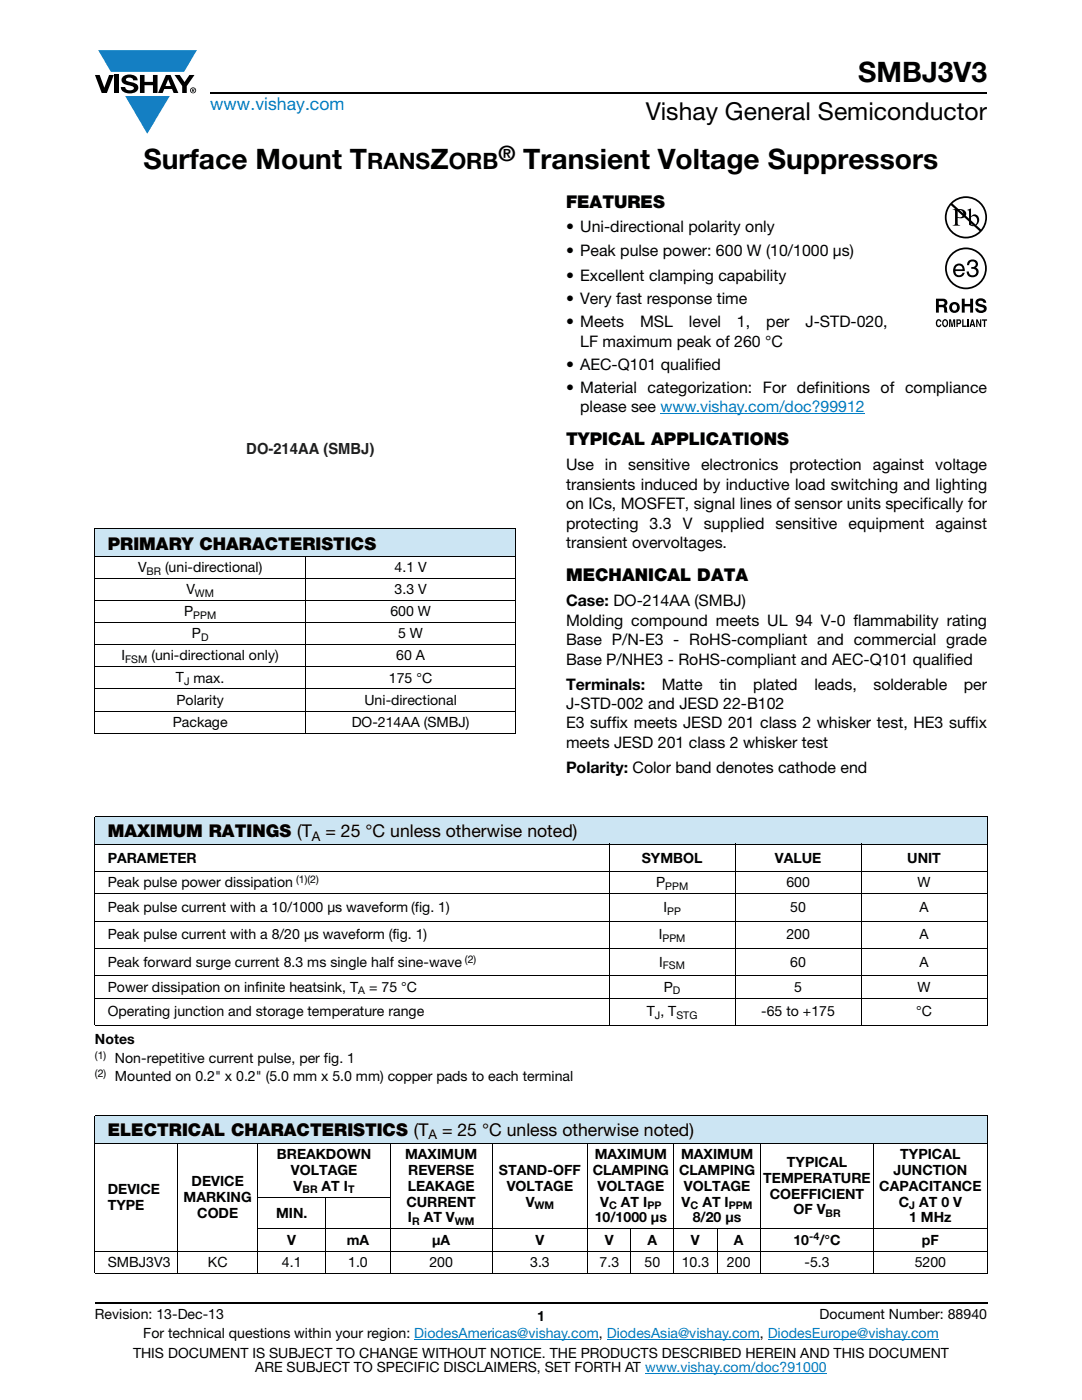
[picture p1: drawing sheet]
<svg xmlns="http://www.w3.org/2000/svg" width="216mm" height="279mm" viewBox="0 0 216 279" stroke-linecap="round" stroke-linejoin="round" font-family="sans-serif">
<defs><g id="words">
<g font-size="5.6">
<text x="171.2" y="16.4">SMBJ3V3</text>
<text x="28.6" y="33.8">Surface Mount T</text>
<text x="85.9" y="33.8">Z</text>
<text x="104.4" y="33.8">Transient Voltage Suppressors</text>
</g>
<text font-size="4.9" x="128.8" y="24">Vishay General Semiconductor</text>
<g font-size="4.5">
<text x="73.2" y="33.8">RANS</text>
<text x="89.5" y="33.8">ORB</text>
</g>
<text font-size="4.2" x="99.5" y="32.1">®</text>
<text font-size="3.5" fill="#007ec4" x="42" y="21.9">www.vishay.com</text>
<g font-size="3.5">
<text x="112.9" y="41.5">FEATURES</text>
<text x="112.9" y="88.8">TYPICAL APPLICATIONS</text>
<text x="21.5" y="109.7">PRIMARY CHARACTERISTICS</text>
<text x="112.9" y="116">MECHANICAL DATA</text>
<text x="21.5" y="167.1">MAXIMUM RATINGS (T</text>
<text x="64.9" y="167.1">= 25 °C unless otherwise noted)</text>
<text x="21.5" y="226.8">ELECTRICAL CHARACTERISTICS (T</text>
<text x="88.2" y="226.8">= 25 °C unless otherwise noted)</text>
</g>
<g font-size="3.2">
<text x="112.9" y="46.2">• Uni-directional polarity only</text>
<text x="112.9" y="51.2">• Peak pulse power: 600 W (10/1000 μs)</text>
<text x="112.9" y="56.1">• Excellent clamping capability</text>
<text x="112.9" y="60.7">• Very fast response time</text>
<text x="112.9" y="65.3">• Meets</text>
<text x="127.7" y="65.3">MSL</text>
<text x="137.5" y="65.3">level</text>
<text x="147.1" y="65.3">1,</text>
<text x="152.9" y="65.3">per</text>
<text x="160.7" y="65.3">J-STD-020,</text>
<text x="115.8" y="69.2">LF maximum peak of 260 °C</text>
<text x="112.9" y="73.7">• AEC-Q101 qualified</text>
<text x="112.9" y="78.3">• Material categorization: For definitions of compliance</text>
<text x="115.8" y="82.2">please see www.vishay.com/doc?99912</text>
<text x="112.9" y="93.9">Use in sensitive electronics protection against voltage</text>
<text x="112.9" y="97.7">transients induced by inductive load switching and lighting</text>
<text x="112.9" y="101.6">on ICs, MOSFET, signal lines of sensor units specifically for</text>
<text x="112.9" y="105.5">protecting 3.3</text>
<text x="136.3" y="105.5">V supplied sensitive</text>
<text x="169.3" y="105.5">equipment</text>
<text x="186.7" y="105.5">against</text>
<text x="112.9" y="109.4">transient overvoltages.</text>
<text x="112.9" y="124.9">Molding compound meets UL 94 V-0 flammability rating</text>
<text x="112.9" y="121">Case: DO-214AA (SMBJ)</text>
<text x="112.9" y="128.8">Base P/N-E3 - RoHS-compliant and commercial grade</text>
<text x="112.9" y="132.7">Base P/NHE3 - RoHS-compliant and AEC-Q101 qualified</text>
<text x="112.9" y="137.6">Terminals:</text>
<text x="132" y="137.6">Matte</text>
<text x="143.5" y="137.6">tin</text>
<text x="150.3" y="137.6">plated</text>
<text x="162.5" y="137.6">leads,</text>
<text x="174.3" y="137.6">solderable</text>
<text x="192.3" y="137.6">per</text>
<text x="112.9" y="141.5">J-STD-002 and JESD 22-B102</text>
<text x="112.9" y="145.4">E3 suffix meets JESD 201 class 2 whisker test, HE3 suffix</text>
<text x="112.9" y="149.2">meets JESD 201 class 2 whisker test</text>
<text x="112.9" y="154.2">Polarity: Color band denotes cathode end</text>
</g>
<text font-size="3.1" fill="#201d1e" x="49.2" y="90.5">DO-214AA (SMBJ)</text>
<g font-size="2.8">
<text x="27.5" y="114.2">V</text>
<text x="32.9" y="114.2">(uni-directional)</text>
<text x="37.2" y="118.6">V</text>
<text x="78.7" y="114.2">4.1 V</text>
<text x="78.7" y="118.6">3.3 V</text>
<text x="36.7" y="123">P</text>
<text x="77.9" y="123">600 W</text>
<text x="24.3" y="131.8">I</text>
<text x="30.2" y="131.8">(uni-directional only)</text>
<text x="38.3" y="127.4">P</text>
<text x="79.1" y="131.8">60 A</text>
<text x="79.5" y="127.4">5 W</text>
<text x="35.1" y="136.2">T max.</text>
<text x="77.6" y="136.2">175 °C</text>
<text x="35.2" y="140.6">Polarity</text>
<text x="72.7" y="140.6">Uni-directional</text>
<text x="34.5" y="145">Package</text>
<text x="70.2" y="145">DO-214AA (SMBJ)</text>
<text x="21.5" y="172.1">PARAMETER</text>
<text x="128.1" y="172.1">SYMBOL</text>
<text x="154.6" y="172.1">VALUE</text>
<text x="181" y="172.1">UNIT</text>
<text x="21.5" y="177.1">Peak pulse power dissipation</text>
<text x="130.9" y="177.1">P</text>
<text x="156.9" y="177.1">600</text>
<text x="183.1" y="177.1">W</text>
<text x="21.5" y="182">Peak pulse current with a 10/1000 μs waveform (fig. 1)</text>
<text x="132.4" y="182">I</text>
<text x="157.7" y="182">50</text>
<text x="183.5" y="182">A</text>
<text x="21.5" y="187.5">Peak pulse current with a 8/20 μs waveform (fig. 1)</text>
<text x="131.5" y="187.5">I</text>
<text x="156.9" y="187.5">200</text>
<text x="183.5" y="187.5">A</text>
<text x="21.5" y="197.9">Power dissipation on infinite heatsink, T</text>
<text x="21.5" y="193">Peak forward surge current 8.3 ms single half sine-wave</text>
<text x="73.7" y="197.9">= 75 °C</text>
<text x="131.5" y="193">I</text>
<text x="132.5" y="197.9">P</text>
<text x="157.7" y="193">60</text>
<text x="158.5" y="197.9">5</text>
<text x="183.1" y="197.9">W</text>
<text x="183.5" y="193">A</text>
<text x="21.5" y="202.8">Operating junction and storage temperature range</text>
<text x="129.1" y="202.8">T , T</text>
<text x="151.9" y="202.8">-65 to +175</text>
<text x="182.8" y="202.8">°C</text>
<text x="18.9" y="208.3">Notes</text>
<text x="22.9" y="212.2">Non-repetitive current pulse, per fig. 1</text>
<text x="22.9" y="215.7">Mounted on 0.2&quot; x 0.2&quot; (5.0 mm x 5.0 mm) copper pads to each terminal</text>
<text x="55.2" y="231.3">BREAKDOWN</text>
<text x="80.8" y="231.3">MAXIMUM</text>
<text x="118.7" y="231.3">MAXIMUM</text>
<text x="135.9" y="231.3">MAXIMUM</text>
<text x="157" y="232.9">TYPICAL</text>
<text x="179.6" y="231.3">TYPICAL</text>
<text x="21.5" y="238.2">DEVICE</text>
<text x="36.6" y="239.8">MARKING</text>
<text x="38.2" y="236.6">DEVICE</text>
<text x="58" y="234.4">VOLTAGE</text>
<text x="58.6" y="237.6">V</text>
<text x="64.2" y="237.6">AT I</text>
<text x="81.4" y="237.6">LEAKAGE</text>
<text x="81.5" y="234.4">REVERSE</text>
<text x="99.6" y="234.4">STAND-OFF</text>
<text x="101.1" y="237.6">VOLTAGE</text>
<text x="118.3" y="234.4">CLAMPING</text>
<text x="119.3" y="237.6">VOLTAGE</text>
<text x="135.5" y="234.4">CLAMPING</text>
<text x="136.4" y="237.6">VOLTAGE</text>
<text x="152.3" y="236">TEMPERATURE</text>
<text x="153.6" y="239.2">COEFFICIENT</text>
<text x="175.5" y="237.6">CAPACITANCE</text>
<text x="178.3" y="234.4">JUNCTION</text>
<text x="21.5" y="241.4">TYPE</text>
<text x="39.3" y="243">CODE</text>
<text x="55.1" y="243">MIN.</text>
<text x="81.1" y="240.8">CURRENT</text>
<text x="81.4" y="244">I</text>
<text x="84.5" y="244">AT V</text>
<text x="104.9" y="240.8">V</text>
<text x="118.7" y="244">10/1000 μs</text>
<text x="119.8" y="240.8">V</text>
<text x="123.9" y="240.8">AT I</text>
<text x="136" y="240.8">V</text>
<text x="138.2" y="244">8/20 μs</text>
<text x="140.1" y="240.8">AT I</text>
<text x="158.3" y="242.4">OF V</text>
<text x="179.3" y="240.8">C AT 0 V</text>
<text x="181.4" y="244">1 MHz</text>
<text x="57.3" y="248.4">V</text>
<text x="69.2" y="248.4">mA</text>
<text x="86.2" y="248.4">μA</text>
<text x="106.9" y="248.4">V</text>
<text x="120.7" y="248.4">V</text>
<text x="129.2" y="248.4">A</text>
<text x="137.9" y="248.4">V</text>
<text x="146.4" y="248.4">A</text>
<text x="158.3" y="248.4">10</text>
<text x="163.5" y="248.4">/°C</text>
<text x="184" y="248.4">pF</text>
<text x="21.5" y="252.8">SMBJ3V3</text>
<text x="41.5" y="252.8">KC</text>
<text x="56.3" y="252.8">4.1</text>
<text x="69.5" y="252.8">1.0</text>
<text x="85.7" y="252.8">200</text>
<text x="105.8" y="252.8">3.3</text>
<text x="119.6" y="252.8">7.3</text>
<text x="128.6" y="252.8">50</text>
<text x="136" y="252.8">10.3</text>
<text x="145" y="252.8">200</text>
<text x="160.5" y="252.8">-5.3</text>
<text x="182.5" y="252.8">5200</text>
<text x="18.9" y="263.3">Revision: 13-Dec-13</text>
<text x="107.2" y="263.6">1</text>
<text x="163.6" y="263.3">Document Number: 88940</text>
<text x="28.6" y="267.1">For technical questions within your region: DiodesAmericas@vishay.com, DiodesAsia@vishay.com, DiodesEurope@vishay.com</text>
<text x="26.5" y="271">THIS DOCUMENT IS SUBJECT TO CHANGE WITHOUT NOTICE. THE PRODUCTS DESCRIBED HEREIN AND THIS DOCUMENT</text>
<text x="50.9" y="273.8">ARE SUBJECT TO SPECIFIC DISCLAIMERS, SET FORTH AT www.vishay.com/doc?91000</text>
</g>
<g font-size="2.6">
<text x="62.3" y="167.7">A</text>
<text x="85.5" y="227.4">A</text>
</g>
<g font-size="2.1">
<text x="29.3" y="114.7">BR</text>
<text x="38.9" y="119.1">WM</text>
<text x="38.6" y="123.5">PPM</text>
<text x="40.1" y="127.9">D</text>
<text x="25" y="132.3">FSM</text>
<text x="36.7" y="136.7">J</text>
<text x="59.1" y="176.2">(1)(2)</text>
<text x="132.7" y="177.6">PPM</text>
<text x="133.1" y="182.5">PP</text>
<text x="132.2" y="188">PPM</text>
<text x="92.8" y="192.1">(2)</text>
<text x="132.3" y="193.5">FSM</text>
<text x="71.5" y="198.4">A</text>
<text x="130.7" y="203.3">J</text>
<text x="134.3" y="198.4">D</text>
<text x="135" y="203.3">STG</text>
<text x="18.9" y="211.3">(1)</text>
<text x="18.9" y="214.9">(2)</text>
<text x="60.4" y="238.1">BR</text>
<text x="69.4" y="238.1">T</text>
<text x="82.2" y="244.5">R</text>
<text x="90.8" y="244.5">WM</text>
<text x="106.7" y="241.3">WM</text>
<text x="121.5" y="241.3">C</text>
<text x="129.2" y="241.3">PP</text>
<text x="137.8" y="241.3">C</text>
<text x="145.4" y="241.3">PPM</text>
<text x="164.7" y="242.9">BR</text>
<text x="181.4" y="241.3">J</text>
<text x="161.5" y="247.5">-4</text>
</g>
</g></defs>
<g fill="#147fc3">
<path d="M19.6 10h19.7l-2.6 4.3h-1.1h-13.5z"/>
<path d="M25 19.2h8.9l-4.5 7.5z"/>
</g>
<g fill="#000">
<path d="M18.9 15h1l.9 2.5 1-2.5h.9l-1.4 3.6h-1zM22.9 15h.9v3.6h-.9zM24.6 15.3a2.1 2.1 0 0 1 2.8 .3l.1 .4h-.9a.79 .79 0 0 0-.7-.5 .79 .79 0 0 0-.8 .4l.3 .3 1 .2a1.08 1.08 0 0 1 1.2 1 1.08 1.08 0 0 1-1.1 1.2 1.73 1.73 0 0 1-2.4-1.2h.9a.96 .96 0 0 0 .8 .6 .96 .96 0 0 0 .9-.4 1.31 1.31 0 0 0-1.2-.6 1.03 1.03 0 0 1-1.1-.6 1.03 1.03 0 0 1 .2-1.1zM27.9 15h.9v1.3h1.7v-1.3h.9v3.6h-.9v-1.6h-1.7v1.6h-.9zM34.8 15h1.1l.9 1.4 1-1.4h1l-1.5 2.2v1.4h-.9v-1.4z"/>
<path d="M33.6 15.9l.5 1.3h-1.1zM33.1 15l-1.6 3.6h1l.3-.8h1.5l.3 .8h1l-1.6-3.6z"/>
<path d="M38.4 17.8h.2v.2h-.2zM38.3 17.7v.7h.1v-.3l.4 .3-.2-.3 .2-.2-.1-.2z"/>
<path d="M38.1 18a.46 .46 0 0 1 .9 0 .46 .46 0 0 1-.9 0zM37.9 18a.6 .6 0 0 0 1.2 0 .6 .6 0 0 0-1.2 0z"/>
</g>
<path d="M42 18.6h155M18.9 260h178.1" fill="none" stroke="#000" stroke-width=".36"/>
<path d="M131.8 82.5h40.8M82.7 267.3h36.8M121.1 267.3h30.5M128.7 274h36.3M153.2 267.3h34.1" fill="none" stroke="#007ec4" stroke-width=".2"/>
<path d="M18.9 105.5h84.1v5.5h-84.1z" fill="#cce5f3"/>
<g fill="none" stroke="#000" stroke-width=".2">
<path d="M18.9 105.5h84.1M18.9 111h84.1M18.9 115.5h84.1M18.9 119.9h84.1M18.9 105.6v40.6M60.9 111v35.4M103 105.6v40.6M18.9 124.3h84.1M18.9 128.7h84.1M18.9 133.1h84.1M18.9 137.5h84.1M18.9 141.9h84.1"/>
<path d="M18.9 146.3h84.1"/>
</g>
<g fill="#fff">
<path d="M43.3 55.3h35.3v35.9h-35.3z"/>
<path d="M186.7 39.2h10.3v26.1h-10.3z"/>
</g>
<g fill="#000">
<path d="M193.3 52a1.07 1.07 0 0 1 1.3-.1 1.07 1.07 0 0 1 .5 1.2l-.4 .3a1.06 1.06 0 0 1 .5 1.4 1.06 1.06 0 0 1-1.4 .5h-.2a1.02 1.02 0 0 1-.7-1.1h.4a.71 .71 0 0 0 1 .7 .71 .71 0 0 0 .2-1.2h-.7v-.4a.59 .59 0 0 0 .9-.4 .59 .59 0 0 0-.6-.7 .66 .66 0 0 0-.7 .7h-.4zM186.9 63.9l.4-.2 .3 .1 .2 .4-.6-.2a.66 .66 0 0 0 .1 1l.3-.3h.2a.54 .54 0 0 1-.4 .6 .54 .54 0 0 1-.6-.5zM189.4 63.7h.4l.2 1.2 .2-1.2h.4v1.6h-.3v-1.3l-.2 1.3h-.2l-.3-1.3v1.3h-.2zM192 63.7h.3v1.3h.6v.3h-.9zM191.9 59.6h.6v1.1h1.1v-1.1h.6v2.8h-.6v-1.3h-1.1v1.3h-.6zM193 63.7h.3v1.6h-.3zM194.9 59.7a1.15 1.15 0 0 1 1.9 .7h-.6v-.1a.68 .68 0 0 0-.9-.2l-.1 .4 .3 .1a1.29 1.29 0 0 1 1.4 1 1.17 1.17 0 0 1-1.2 .9 1.17 1.17 0 0 1-1.1-1h.6v.2a.67 .67 0 0 0 1.1-.1l-.2-.2-.6-.2a.82 .82 0 0 1-.8-.5 .82 .82 0 0 1 .2-1zM194.8 63.7h.3l.5 1.1v-1.1h.2v1.6h-.3l-.5-1.1v1.1h-.2zM195.9 63.7h1.1v.3h-.4v1.3h-.3v-1.3h-.4z"/>
<path d="M188.9 53.6a3.8 3.8 0 0 1 7.7 0 3.8 3.8 0 0 1-7.7 0zM188.6 53.6a4.2 4.2 0 0 0 8.3 0 4.2 4.2 0 0 0-8.3 0z"/>
<path d="M190 40.6a3.9 3.9 0 0 1 5.3-.1 3.9 3.9 0 0 1 .4 5.3zM189.7 41l5.8 5.1a3.9 3.9 0 0 1-5.4 .1 3.9 3.9 0 0 1-.4-5.2zM188.5 43.4a4.2 4.2 0 0 0 8.5 0 4.2 4.2 0 0 0-8.5 0z"/>
<path d="M191.1 42v1.3a.75 .75 0 0 0 1.1-.7 .75 .75 0 0 0-1.1-.6zM190.1 41.7a2.81 2.81 0 0 1 2.5 .4 .97 .97 0 0 1-.1 1.2 .97 .97 0 0 1-1.2 .2h-.2v1v.3l.5 .2h-1.5l.3-.1 .2-.4v-2.3l-.1-.2z"/>
<path d="M190.8 53.2l-.2 .5h1.5a.7 .7 0 0 0-.4-.7 .7 .7 0 0 0-.9 .2zM190.6 52.9a1.18 1.18 0 0 1 1.4-.1 1.18 1.18 0 0 1 .5 1.3h-1.9a.73 .73 0 0 0 .6 .8 .73 .73 0 0 0 .9-.5h.4a1.21 1.21 0 0 1-1.6 .8 1.21 1.21 0 0 1-.7-1.6z"/>
<path d="M193.8 43.4v1.3l.1 .2a.72 .72 0 0 0 .8-.1 .72 .72 0 0 0 .3-.8 .72 .72 0 0 0-.4-.8 .72 .72 0 0 0-.8 .2zM193 41.9l.8-.3v1.6a.89 .89 0 0 1 1.1-.4 .89 .89 0 0 1 .5 1.1 1.23 1.23 0 0 1-.7 1.1 1.23 1.23 0 0 1-1.3-.1l-.1-2.7z"/>
<path d="M187.3 60.1v.7h1a.39 .39 0 0 0 0-.7zM186.8 59.6h1.4a.79 .79 0 0 1 .8 .4 .79 .79 0 0 1-.1 .9l-.3 .2a.98 .98 0 0 1 .4 1.1l.1 .2h-.6l-.3-1-.9-.1v1.1h-.5z"/>
<path d="M188.4 64a.64 .64 0 0 0 .2 1h.1a.64 .64 0 0 0-.1-1zM188.2 63.8l.2-.1a.56 .56 0 0 1 .7 .4 .82 .82 0 0 1-.5 1.2h-.2a.89 .89 0 0 1-.2-1.5z"/>
<path d="M190.2 60.8a.63 .63 0 0 0-.2 .8 .63 .63 0 0 0 .7 .3 .63 .63 0 0 0 .2-.8 .63 .63 0 0 0-.7-.3zM189.4 61.4a1.1 1.1 0 0 1 2.2 0 1.1 1.1 0 0 1-2.2 0z"/>
<path d="M191.1 64v.4l.4-.1v-.3zM190.8 63.7h.6a.5 .5 0 0 1 .4 .5 .5 .5 0 0 1-.4 .5h-.3v.6h-.3z"/>
<path d="M194 64.1l-.1 .6h.3zM193.9 63.7h.3l.4 1.6h-.3v-.4h-.5l-.1 .4h-.3z"/>
</g>
<path d="M18.9 163h178.1v5.5h-178.1z" fill="#cce5f3"/>
<g fill="#fff">
<path d="M18.9 168.5h102.7v5.5h-102.7z"/>
<path d="M121.6 168.5h25.1v5.5h-25.1z"/>
<path d="M146.7 168.5h25.1v5.5h-25.1z"/>
<path d="M171.8 168.5h25.2v5.5h-25.2z"/>
</g>
<path d="M18.9 222.7h178.1v5.5h-178.1z" fill="#cce5f3"/>
<g fill="none" stroke="#000" stroke-width=".2">
<path d="M18.9 163h178.1M18.9 168.5h178.1M18.9 174h178.1M18.9 178.4h178.1M18.9 163.1v41.5M121.6 168.4v36.3M146.7 168.4v36.3M171.8 168.4v36.3M197 163.1v41.5M18.9 183.9h178.1M18.9 189.3h178.1M18.9 194.8h178.1"/>
<path d="M18.9 199.2h178.1M18.9 204.7h178.1M18.9 222.7h178.1M18.9 228.2h178.1M18.9 222.7v31.3M35.5 228.1v26.1M51.4 238.9h26.6M51.4 228.1v26.1M65 238.8v15.4M77.9 228.1v26.1M98.2 228.1v26.1M117.3 228.1v26.1"/>
<path d="M134.5 228.1v26.1M151.7 228.1v26.1M174.3 228.1v26.1M197 222.7v31.3M18.9 249.7h178.1M18.9 254.1h178.1M51.4 245.3h145.6M125.9 245.2v9M143.1 245.2v9"/>
</g>
<use href="#words"/>
</svg>
